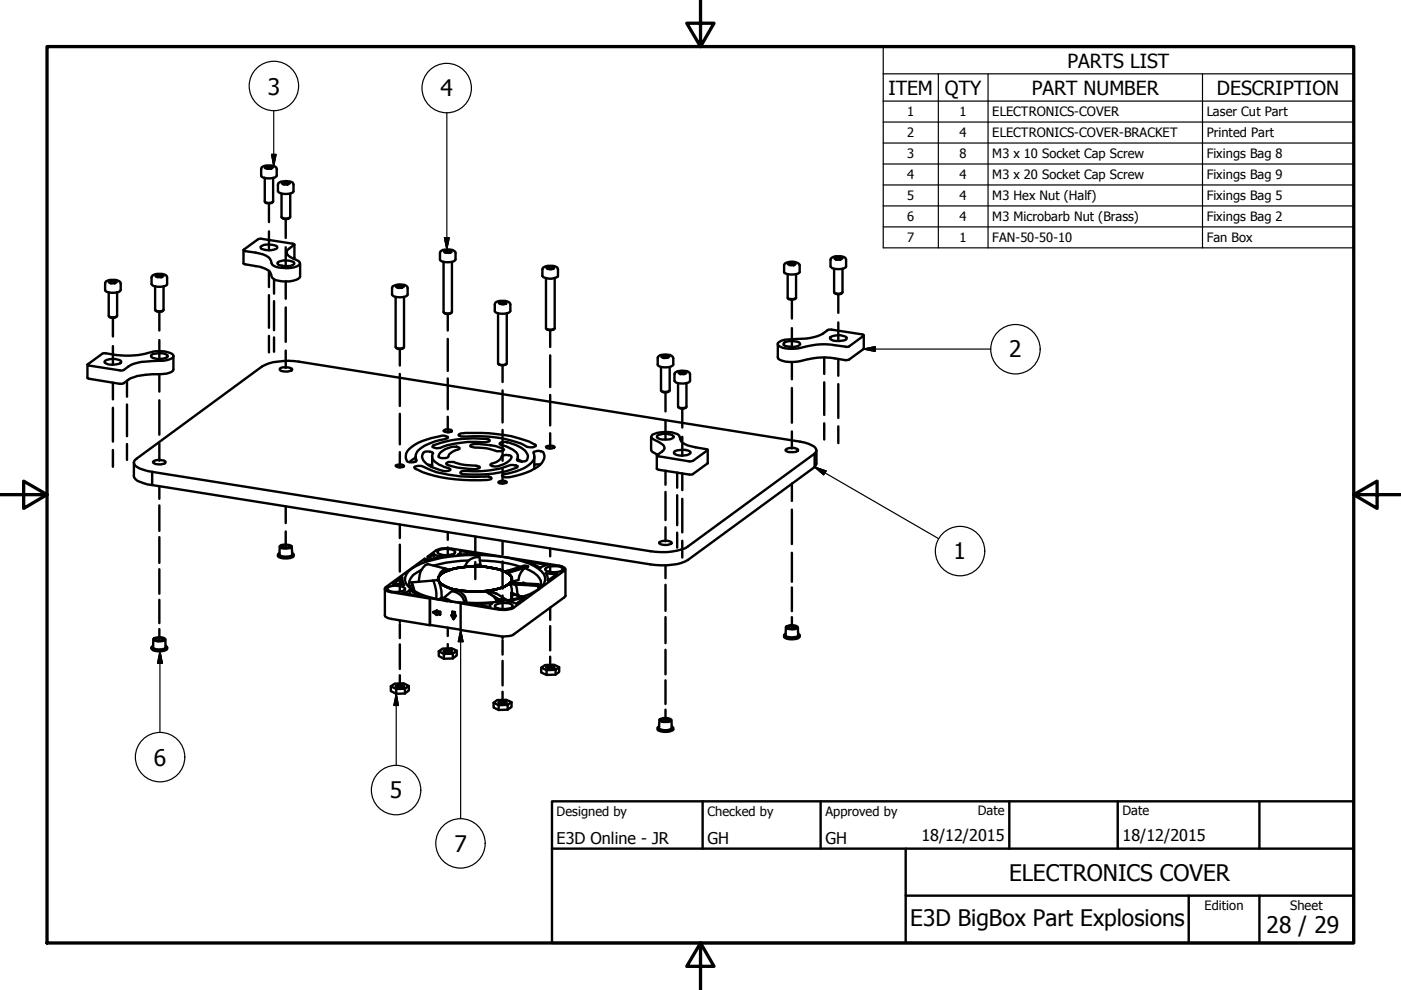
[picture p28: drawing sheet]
<svg xmlns="http://www.w3.org/2000/svg" width="297mm" height="210mm" viewBox="0 0 297 210" stroke-linecap="round" stroke-linejoin="round" font-family="sans-serif">
<defs><g id="words">
<g font-size="4.8">
<text x="56.8" y="20">3</text>
<text x="93.4" y="20.4">4</text>
<text x="214" y="75.8">2</text>
<text x="202.2" y="118.6">1</text>
<text x="32.6" y="162.3">6</text>
<text x="82.7" y="169.3">5</text>
<text x="96.3" y="180.6">7</text>
<text x="213.9" y="186.8">ELECTRONICS COVER</text>
<text x="193" y="196.3">E3D BigBox Part Explosions</text>
<text x="268.5" y="197.8">28 / 29</text>
</g>
<g font-size="4.1">
<text x="226.3" y="14.3">PARTS LIST</text>
<text x="188.4" y="20">ITEM</text>
<text x="200.3" y="20.1">QTY</text>
<text x="218.8" y="20">PART NUMBER</text>
<text x="258" y="20.1">DESCRIPTION</text>
</g>
<g font-size="3.4">
<text x="118" y="178.9">E3D Online - JR</text>
<text x="150" y="178.9">GH</text>
<text x="175" y="178.9">GH</text>
<text x="195.4" y="178.3">18/12/2015</text>
<text x="238" y="178.3">18/12/2015</text>
</g>
<g font-size="2.7">
<text x="192.3" y="24.7">1</text>
<text x="192.3" y="29.1">2</text>
<text x="203.5" y="24.7">1</text>
<text x="203.5" y="29.1">4</text>
<text x="210.4" y="24.7">ELECTRONICS-COVER</text>
<text x="210.4" y="29.1">ELECTRONICS-COVER-BRACKET</text>
<text x="255.8" y="24.7">Laser Cut Part</text>
<text x="255.8" y="29.1">Printed Part</text>
<text x="192.3" y="33.6">3</text>
<text x="203.5" y="33.6">8</text>
<text x="210.4" y="33.6">M3 x 10 Socket Cap Screw</text>
<text x="255.8" y="33.6">Fixings Bag 8</text>
<text x="192.3" y="37.9">4</text>
<text x="203.5" y="37.9">4</text>
<text x="210.4" y="38">M3 x 20 Socket Cap Screw</text>
<text x="255.8" y="38">Fixings Bag 9</text>
<text x="192.3" y="42.4">5</text>
<text x="192.3" y="46.9">6</text>
<text x="203.5" y="42.4">4</text>
<text x="203.5" y="46.8">4</text>
<text x="210.4" y="42.5">M3 Hex Nut (Half)</text>
<text x="210.4" y="46.9">M3 Microbarb Nut (Brass)</text>
<text x="255.8" y="42.5">Fixings Bag 5</text>
<text x="255.8" y="46.9">Fixings Bag 2</text>
<text x="192.3" y="51.3">7</text>
<text x="203.5" y="51.3">1</text>
<text x="210.4" y="51.3">FAN-50-50-10</text>
<text x="255.8" y="51.3">Fan Box</text>
<text x="118" y="173">Designed by</text>
<text x="150" y="173">Checked by</text>
<text x="175" y="173">Approved by</text>
<text x="207.3" y="172.9">Date</text>
<text x="238" y="172.9">Date</text>
<text x="255.4" y="193">Edition</text>
<text x="273.6" y="193">Sheet</text>
</g>
</g></defs>
<!-- layer: Title (ISO) -->
<g fill="none" stroke="#000" stroke-width=".51">
<path d="M57 43.2v3.9M57 49.1v4M57 57.4v3.5M58.1 59.2v3.1M60.6 46.5v4M60.6 52.4v4M60.6 59.7v3.6M23.9 67.4v3.9M23.9 73.4v3.9M33.8 66.1v4M33.8 72.1v4M33.8 79.3v3.7"/>
<path d="M57 62.6v6.9M57 71.2v3.5M58.1 63.9v6.1M58.1 71.5v3.1M60.6 65.2v7.3M60.6 74.3v3.7M84.8 79.3v6.8M84.8 74v3.5M94.9 71.9v6.7M94.9 66.6v3.5M106.6 77.4v3.6M116.6 75.3v6.8"/>
<path d="M116.6 70v3.6M167.9 63.5v4M167.9 69.6v4M167.9 76.8v3.6M174.8 75.8v3.5M177.7 62.4v3.9M177.7 68.4v3.9M177.7 76.1v3.6M23.9 81.1v3.6M23.9 86.5v7.1M23.9 95.4v3.6M26.9 80.7v3.4"/>
<path d="M26.9 85.8v6.7M26.9 94.1v3.4M33.8 84.9v7.3M33.8 94v3.7M84.8 87.7v6.5M84.8 95.9v3.2M94.9 80.2v6.6M94.9 88.4v3.3M106.6 82.8v6.8M106.6 91.2v6.5M106.6 99.3v3.2M116.6 83.7v6.5"/>
<path d="M116.6 91.9v3.2M141.1 83.2v4M141.1 89.2v4M141.1 99.8v3M144.7 86.6v4M144.7 92.6v4M167.9 82.3v7.3M167.9 91.5v3.6M174.8 81.1v6.9M174.8 89.8v3.4M177.7 81.4v7.2M177.7 90.4v3.6"/>
<path d="M33.8 103.1v2.7M33.8 107.2v5.4M33.8 113.9v5.5M60.6 107.4v3.5M60.6 112.7v3.5M84.8 111.2v2.9M84.8 115.5v5.7M94.9 112.8v1.7M94.9 116v1.7M100.8 113.8v3.6M100.8 119.2v3.6M106.6 114.7v2.9"/>
<path d="M106.6 119v5.8M116.6 116.3v1.7M116.6 119.6v1.7M141.1 104.3v6M141.1 111.8v3M141.1 119.9v2.7M143.6 100.2v3.2M143.6 105v6.4M143.6 112.9v3.2M144.7 100.4v3.5M144.7 105.8v7.1M144.7 114.7v3.5"/>
<path d="M167.9 117.2v6.2M167.9 102.5v3.7M167.9 108v7.4M33.8 120.7v5.2M33.8 127.2v4.9M33.8 133.4v2.5M84.8 132.3v3M84.8 122.6v2.8M84.8 131.5v.4M84.8 136.6v5.2M94.9 133.1v1.7M94.9 136.6v1.7"/>
<path d="M106.6 135.7v3.1M106.6 126.3v2.8M106.6 135v.4M116.6 128.8v2.6M116.6 132.8v5.1M116.6 139.2v2.6M141.1 137.8v5.2M141.1 124v5.5M141.1 130.8v5.6M167.9 124.6v5M167.9 130.8v2.5M84.8 143.2v2.6"/>
<path d="M106.6 140.1v5.2M106.6 146.7v2.6M141.1 144.2v5.1M141.1 150.5v2.5"/>
</g>
<!-- layer: Tweak Trail (ISO) -->
<g fill="none" stroke="#000" stroke-width=".51">
<path d="M55.6 35.4a3.1 3.1 0 0 1 3 .2l.1 1.6a2.56 2.56 0 0 1-2.9 .4l-.4-.4v-1.4zM56.1 37.7v5a1.36 1.36 0 0 0 1.8 0v-5M56.5 35.3v.4M57.3 35.3h-.8l-.4 .3 .5 .2h.9l.3-.3-.5-.2v.5M59.2 38.7l1.4-.3a1.66 1.66 0 0 1 1.6 .5v1.6a2.5 2.5 0 0 1-2.8 .4l-.5-.4v-1.3zM60.1 38.6v.5M61 38.6h-.9l-.3 .3 .5 .3 .8-.1 .4-.3-.5-.2v.5M22.5 59.7a3.1 3.1 0 0 1 3 .2l.1 1.6a2.56 2.56 0 0 1-2.9 .4l-.4-.4v-1.4zM23.4 59.6v.4M24.3 59.5l-.9 .1-.3 .3 .5 .2 .8-.1 .4-.2-.5-.3v.5M32.4 58.4a2.94 2.94 0 0 1 3 .2v1.6a2.56 2.56 0 0 1-2.9 .4l-.4-.4v-1.4zM33.3 58.3v.4"/>
<path d="M34.2 58.3h-.9l-.3 .3 .4 .2h.9l.4-.3-.5-.2v.5M51.6 53.1v2.8l.4 .1a11.2 11.2 0 0 1 4.9 1.3l.6 .8a1.48 1.48 0 0 0 1.6 1.4l.8 .2a5.1 5.1 0 0 0 3.6-.8l.1-.3v-2.7M51.7 52.9l3-2.2 .5-.1 6.8 1.1 .4 .2-1.1 .8a.86 .86 0 0 0-.5 .8 .86 .86 0 0 0 .5 .8l2.1 1.1 .2 .3a1.06 1.06 0 0 1-1.2 1 7.9 7.9 0 0 1-4.4-.3l-.4-.5a2.57 2.57 0 0 0-2.5-2.1l-3.1-.6h-.2zM55.2 52.3a3.8 3.8 0 0 1 3.5-.1l.1 .2a2.67 2.67 0 0 1-3 .5l-.4-.2zM56.2 42.8a1.41 1.41 0 0 0 1.6 0M58.9 55.7l.2-.2a4.3 4.3 0 0 1 3.1 0l.2 .3a1.25 1.25 0 0 1-1.3 .6h-.6a1.9 1.9 0 0 1-1.7-.5zM59.7 41.1v4.9l.7 .3h.8l.3-.3v-4.9M59.8 46.1l.7 .4 .6-.1 .4-.3M62.4 51.9v2.7l-.2 .2M93.5 53.2a2.85 2.85 0 0 1 3 .2l.1 1.6a2.56 2.56 0 0 1-2.9 .4l-.4-.4v-1.4zM94 55.5v10.6a1.36 1.36 0 0 0 1.8 0v-10.6M94.7 53.1v.5"/>
<path d="M95.6 53.1h-.9l-.6 .1 .2 .4h.8l.7-.2-.2-.3v.4M115.3 56.7a2.94 2.94 0 0 1 2.9 .2l.1 1.6a1.97 1.97 0 0 1-1.9 .6 1.74 1.74 0 0 1-1.4-.6v-1.4zM115.8 59v10.6l.7 .3 1.1-.3v-10.6M116.5 56.6v.5M117.3 56.6h-.8l-.7 .1 .2 .3 .8 .1 .7-.2-.2-.3v.3M166.4 55.9a2.35 2.35 0 0 1 3.1 .3v1.5a3.3 3.3 0 0 1-3.2 .2l-.1-1.7zM167 58.1v5.1l.7 .2 .8-.1 .3-.1v-5.1M167.4 55.7v.5M168.3 55.7h-.9l-.4 .3 .5 .2h.9l.3-.3-.4-.2v.5M176.3 54.6a2.94 2.94 0 0 1 3 .2l.1 1.7a2.56 2.56 0 0 1-2.9 .4l-.4-.4v-1.4zM176.8 57v4.9a1.36 1.36 0 0 0 1.8 0v-4.9M177.2 54.6v.4"/>
<path d="M178.1 54.5l-.9 .1-.3 .2 .5 .3 .8-.1 .4-.2-.5-.3v.5M18.5 77.3l3.3-2.4a24.6 24.6 0 0 0 8.9 .1 7 7 0 0 1 5.9 .2l.2 .2a1.28 1.28 0 0 1-1.4 1l-3.1 .2a8.8 8.8 0 0 0-6.1 1.9l-.5 .1-6.8-1.1zM22.3 76.5l.4-.2a3.5 3.5 0 0 1 3 .3v.1a3.1 3.1 0 0 1-3.2 .4l-.3-.2zM23.1 61.9v5.1a1.36 1.36 0 0 0 1.7 0v-5.1M23.1 67.1l.6 .3 .7-.1 .4-.2M32.1 75.2l.9-.2a3.4 3.4 0 0 1 2.6 .3v.2a3.2 3.2 0 0 1-3.5 .2zM32.9 60.7v5a1.36 1.36 0 0 0 1.8 0v-5M33 65.8l.6 .3a.84 .84 0 0 0 1-.3M36.8 75.5v2.8a1.54 1.54 0 0 1-1.5 .9l-3 .1a9.4 9.4 0 0 0-6.3 2l-.6 .1-6.8-1.2-.1-2.9M59.3 78.2a2.54 2.54 0 0 1 2.7 .1 2.19 2.19 0 0 1-2.7 .1zM83.2 60.8a2.73 2.73 0 0 1 3.2 0v1.7a2.56 2.56 0 0 1-2.9 .3l-.4-.3zM83.9 63v10.6a1.36 1.36 0 0 0 1.8 0v-10.6"/>
<path d="M83.9 73.7l.7 .3a.97 .97 0 0 0 1-.3M84.3 60.6v.4M85.2 60.5l-.9 .1-.4 .2 .6 .3 .8-.1 .4-.3-.5-.2v.6M94.1 66.3a1.19 1.19 0 0 0 1.7 0M105.1 64.1a3.1 3.1 0 0 1 3 .2l.1 1.6a2.56 2.56 0 0 1-2.9 .4l-.4-.4v-1.3zM105.6 66.4v10.7l.7 .3 .8-.1 .3-.2v-10.7M105.7 77.2l.7 .2 1-.2M106.4 64v.5M107.2 64h-.8l-.7 .2 .2 .2 .8 .2 .7-.2-.2-.4v.4M115.8 69.7l.7 .3 .7-.1 .3-.2M139.5 75.7a2.64 2.64 0 0 1 3.1 0l.1 .2v1.4a2.91 2.91 0 0 1-3.2 .2zM140.1 77.8v5l.7 .3 .8-.1 .4-.2v-5"/>
<path d="M140.5 75.4v.5M141.4 75.3l-.9 .1-.3 .3 .5 .2h.9l.3-.3-.5-.3v.6M143.2 79a2.85 2.85 0 0 1 3 .1l.1 1.6a2.56 2.56 0 0 1-2.9 .4l-.4-.4v-1.4zM144.3 78.8v.5M145.2 78.8h-.9l-.5 .2 .3 .3h.9l.5-.2-.3-.3v.5M164.9 72.7a3.5 3.5 0 0 1 2.9-.8 14 14 0 0 0 6.1-.9l1.7-1.1h.7l6.5 1 .3 .2-3.1 2.3-.5 .2a18.9 18.9 0 0 0-10.4 .3h-.8a5.7 5.7 0 0 1-3.3-.6zM166.2 72.7a3.4 3.4 0 0 1 3.4 .1l.1 .2a3.3 3.3 0 0 1-3.6 .1zM167.1 63.2l.1 .2 .5 .1h.6l.4-.3M176.1 71.5a3.8 3.8 0 0 1 3.4 0v.3a3.4 3.4 0 0 1-3.2 .2l-.3-.3zM176.9 62.1l.6 .3a.97 .97 0 0 0 1.1-.3M183.1 71.1v2.8l-3.1 2.3-.5 .2a19.1 19.1 0 0 0-10.5 .3 5.5 5.5 0 0 1-4-.7l-.1-3.1M28.4 98.1v2.8a1.78 1.78 0 0 0 1.4 1.3l1.5 .5 1 .1"/>
<path d="M32.4 97.9a2.58 2.58 0 0 1 2.7-.1v.2a2.19 2.19 0 0 1-2.7 .1zM83.9 98.7l.2-.1a1.58 1.58 0 0 1 1.6 .2 1.3 1.3 0 0 1-1.8-.1zM86.7 95.2a13.1 13.1 0 0 1 6.7-2.8 1.81 1.81 0 0 1 1.6 .3l-.4 .3a12.4 12.4 0 0 0-6.1 2.7 1.87 1.87 0 0 0-.2 1.9 1.61 1.61 0 0 1-2.1 0 2.05 2.05 0 0 1 .5-2.4zM87.9 99l1.3-.2a27.5 27.5 0 0 0 13.8 2.3l1.1 .1v.4a33.1 33.1 0 0 1-13.4-1.1l-2.6-1.1-.3-.3zM88.1 97l-1.3 1M88.1 96.8v1.1M89.7 96a1.91 1.91 0 0 1 2.1 .1 1.44 1.44 0 0 0 .8 2.1l1.5 .8 1 .2 .4 .4a2.48 2.48 0 0 1-2 .1l-.7-.2a4.1 4.1 0 0 1-3.3-2.6zM90.7 98.5l.9 .2M91.6 96.8v2.2M91.9 94.4a25.8 25.8 0 0 1 11.8-1.2l.1 .4-.5 .1a28.5 28.5 0 0 0-9.7 1.1 1.78 1.78 0 0 1-1.9-.1zM93.5 95.9a4 4 0 0 1 3.8-1l.1 .3a4.2 4.2 0 0 0-2.3 1.4v.1a1.57 1.57 0 0 1-2 .2h-.1v-.3zM94 91.3a1.51 1.51 0 0 1 1.8 0 1.3 1.3 0 0 1-1.8 0z"/>
<path d="M94.6 98.2a2.82 2.82 0 0 1 2.5 .1l1.5 .3 2.5 .2a.49 .49 0 0 1 .6 .4l-.1 .1a13.6 13.6 0 0 1-6.7-.8h-.2zM97.3 92.1l.4-.2a28 28 0 0 1 7.6 .1 20 20 0 0 1 8.2 2.3l.1 .2a1.93 1.93 0 0 1-2.2 0 26.6 26.6 0 0 0-12.8-1.9l-1.3-.2zM99.8 94.4l.1-.1a8.7 8.7 0 0 1 4 .1l2.6 .6 .4 .3a2.41 2.41 0 0 1-2.3 .1l-1.5-.4-2.8-.2-.5-.1zM103.9 98.5l.4-.2a2.74 2.74 0 0 0 2.2-1.7 2.23 2.23 0 0 1 2 .2 3 3 0 0 1-2.7 2 1.86 1.86 0 0 1-1.9-.3zM106 94l.2-.2a6 6 0 0 1 5.6 2.5 1.08 1.08 0 0 1 0 1.2 1.08 1.08 0 0 1-1.2 .4l-1-.4a1.47 1.47 0 0 0-.8-2.1l-1.5-.7-1.2-.4-.2-.2zM109.8 97.4l.9 .5M109.8 96.8v.9M113.3 96.8v2.6M114.6 98.5l-1.3 .1M115.8 94.7l.5-.2a1.31 1.31 0 0 1 1.3 .3 1.63 1.63 0 0 1-1.8 .1zM138 92.6v2.8a1.93 1.93 0 0 0 1.4 1M138.3 92.2a6.6 6.6 0 0 1 5.7 .1l.1 .3a2.03 2.03 0 0 0 1.8 1.9l4.2 .8-3.2 2.4-.5 .1-7.1-1.2 1.1-.9a.8 .8 0 0 0 .3-1.2l-2.4-1.5-.2-.3z"/>
<path d="M139.3 92.4a3.3 3.3 0 0 1 3.6 .2 1.25 1.25 0 0 1-1.4 .6 2.75 2.75 0 0 1-2.2-.5zM140.2 82.9l.7 .3h.6l.4-.3M142.9 95.8a3.2 3.2 0 0 1 3.5 .1 1.25 1.25 0 0 1-1.3 .7 2.55 2.55 0 0 1-2.2-.6zM143.8 81.3v4.9a1.19 1.19 0 0 0 1.4 .3l.3-.1v-.2v-4.9M143.8 86.3l.7 .3a.97 .97 0 0 0 1-.3M150.1 95.3v2.9l-3.4 2.4-7.1-1-.3-.2v-2.8M166.6 95.3a2.36 2.36 0 0 1 2.6 .1 2.3 2.3 0 0 1-2.6 .1zM172.7 96.2l.4-.7a2.02 2.02 0 0 0-1.7-1.4l-1.8-.5-106.2-16.9a13.4 13.4 0 0 0-7.8 1l-26.6 19.6a.88 .88 0 0 0-.4 1.4 6.6 6.6 0 0 0 3.7 1.3M173.1 95.5v2.8l-.4 .7M32.3 100l105.6 16.9a14.3 14.3 0 0 0 7.4-.7l27.4-20v2.8l-26.8 19.7a13.2 13.2 0 0 1-8 1l-105.6-16.9M32.3 100v2.8M58.9 117.6v.3a3.3 3.3 0 0 0 3.3 .2v-.5"/>
<path d="M59.2 117.3l-.2 .3a2.83 2.83 0 0 0 3.2 0v-.2l-.3-.1M59.3 115.9l-.1 1.7a2.32 2.32 0 0 0 2.8 0l-.2-1.7M59.4 115.7a2.64 2.64 0 0 1 2.4 .1l-.1 .4h-.5a1.93 1.93 0 0 1-1.9-.3zM59.8 115.8l.7-.2a.82 .82 0 0 1 1 .3 1.52 1.52 0 0 1-1.7 .1l-.1-.1zM90.4 118.7v.1M90.7 118v.7M91.2 118.1v.5M92 117.5l.5 .3 1.4 .2-3.9 1 .4-.3-.1-.2h-.3l-8.4 6.2v.3l.3 .3 .5 .1 8.8 1.4M92 117.5l-.8 .6-.5-.1a5 5 0 0 1 4.9-1.7l22.9 3.6a1.2 1.2 0 0 1 1.3 .8l-10.8 8.1a4.7 4.7 0 0 1-3.2 .5l-10.1-1.8M92 117.5v.9M92.9 116.7a3.8 3.8 0 0 1 3.6 .2v.2a1.71 1.71 0 0 1-1.7 .6 2.28 2.28 0 0 1-2.1-.7zM97.5 116.8l4.2 .7-4.7 .1 .6-.5z"/>
<path d="M97.6 117.1v.5M97.7 100l.6-.1a22.6 22.6 0 0 0 10-1.3l1.2 .1 .2 .3a23.8 23.8 0 0 1-11.8 1.5l-.2-.1zM99.4 118.8l-4.8 .5-2.7 .6M101.7 118.8l3.2 .2a23.8 23.8 0 0 1 5.5 1.2M101.9 119.7v.4a19.1 19.1 0 0 0-6.6 .8M101.9 119.7l-.2-1.6a2.85 2.85 0 0 0-3.1 2.1M101.9 119.7l-.9 .1-.9 .3M105.7 102.2a1.68 1.68 0 0 1 1.7 0 1.38 1.38 0 0 1-1.7 0zM106.4 100.8l.5-.2a11.8 11.8 0 0 0 5.7-2.5 1.75 1.75 0 0 0 .5-2.1l.1-.2a1.84 1.84 0 0 1 2 .2 2.04 2.04 0 0 1-.7 2.6 12 12 0 0 1-7.5 2.6l-.5-.2zM111.9 119.1l4.2 .7-.7 .1-.8 .5zM139.8 115l.2-.2a2.26 2.26 0 0 1 2.4 .3 2.19 2.19 0 0 1-2.6 .1zM32.1 137.3v.2a2.56 2.56 0 0 0 3 .4l.3-.2v-.4"/>
<path d="M32.4 136.9l-.3 .4a2.94 2.94 0 0 0 3.3 0l-.3-.4M32.5 135.5l-.1 1.8a1.32 1.32 0 0 0 1.4 .4 1.32 1.32 0 0 0 1.3-.4v-1.8M32.6 135.4l.4-.2a2.41 2.41 0 0 1 2.1 .3 .99 .99 0 0 1-1.2 .5 1.56 1.56 0 0 1-1.4-.5zM33 135.4a1.57 1.57 0 0 1 1.7 .2 1.68 1.68 0 0 1-1.8 0zM81.6 124.9v5.6a1.5 1.5 0 0 0 1.4 .7l14.7 2.3M82.2 124.6a3.9 3.9 0 0 1 3.7 .1v.2a3.2 3.2 0 0 1-3.5 .3l-.4-.4zM83.4 123.9l1.9-1.5 .1 1.1 .3 .6-.7-.2zM85.3 122.8v1.1M85.3 125.8l1.3-.4 .3-.3 .7 .5 1.9 .8zM86.6 121.1a11.3 11.3 0 0 1 5.5-2.4 37.1 37.1 0 0 1 20 .8 5.8 5.8 0 0 1 3.5 2.9 2.54 2.54 0 0 1-1.3 2.5 18 18 0 0 1-7.7 2.5 36.3 36.3 0 0 1-17.5-1.4 5.4 5.4 0 0 1-3.1-2.4 2.23 2.23 0 0 1 .6-2.5zM86.9 125.1v.9M87.2 123.5l.4 1.7"/>
<path d="M87.2 123.5l.7 1.8M89.3 120.8a4.1 4.1 0 0 0-2.5 2.4l-.1 .5 .6 1.3M91.1 126.9v5.7M91.2 126.8l2.1 .4M91.2 126.8v5.7M91.8 123.1a7.3 7.3 0 0 1 .7 3.9M91.8 123.1l-4.6 .4M91.8 129.8l.8-.3v.1l.7 .2v.5l-.7-.1v.2zM92.6 129.6h.1M92.6 129.4v.2l.7 .1v.6M92.6 130.2v.2M92.6 129.4l-.8 .4"/>
<path d="M92.6 129.4v.1M92.9 122.8v.2M93 123a4.8 4.8 0 0 0 3.3 2M93 123v.2a9.1 9.1 0 0 1 .7 3.5l-.7 .4M93 123h.1M93 123l-1.2 .1M93 138.1l.9-.6 1.9-.1 1 .6-.8 .6-1.9 .1zM93.3 129.7v.1M94 126.8l.8 .7M94 126.8l1 .3 .7 .4M94 138a1.4 1.4 0 0 1 1.8 0 1.33 1.33 0 0 1-1.8 0zM94.1 138.7v1"/>
<path d="M94.3 138.3l-.1-.2a1.18 1.18 0 0 1 1.4 0v.2M94.4 120.6l-3.7-1a3.6 3.6 0 0 0-1.9 3.8M94.4 120.6a3 3 0 0 0-1.6 2.4M94.4 120.6l1 .2-.1 .1M95.3 120.9a3.1 3.1 0 0 0-2.3 1.7v.4M95.8 125.3a3 3 0 0 1 2.7 2.5M95.8 125.3l-1.8 1.5M95.9 129.7l.6 .1v.7h.1l-.5 .8M95.9 129.7l.5 .1v.7l.2 .1-.5 .7-.4-.8h.2zM95.9 130.4l-.2 .1M96 138.6v1M96.5 125l4.3 .4 2.3-.1"/>
<path d="M96.5 125a2.82 2.82 0 0 1 2.4 2.8M96.5 125l-.2-.1-.5 .4M96.5 129.8h-.1M96.5 130.5h-.1M96.6 130.5v.1M96.8 138v1l-.8 .6-1.9 .1-1.1-.6v-1M99.7 128.1l4.7-.2-.4 .2-.1 .6zM101.9 120.1l2.1 .3a8.3 8.3 0 0 1 3.4 1M103.1 125.3l2.7 1.9M103.1 125.3h.1M103.1 125.3l.5 .4M103.2 125.3h.9l1.1 .6"/>
<path d="M103.6 125.7a2.5 2.5 0 0 1 1.7 .2l2.3 1.4a2.26 2.26 0 0 0-1.8-.2M103.6 125.7l2.2 1.4M103.8 128.5v.2M104.7 126.5l.6 1.1M104.9 128.4a3.7 3.7 0 0 1 3.7-.1l.1 .3a3.7 3.7 0 0 1-3.7 .1zM105.3 126.9l.5 .6M105.8 127.2l.8 .2M105.8 127.1v.1M107.4 121.4a1.38 1.38 0 0 1 1 1.9l-.3 .4M107.6 127.5l3.8-.9-1.9 1.4zM107.9 121.4l-.2 .2M108 123.9l.3 .2 .2 1.5"/>
<path d="M108 123.9h1.2M108.1 123.7l.2-.2 5.8 .4M108.1 123.7l-.1 .2M108.4 121.1l-.5-.1-.9 .2M108.4 121.1l-1 .3M108.5 125.6v1.4M108.5 122.8v.7M108.5 125.6l1.2 .7M109.2 123.8l-1.2-.1a10.3 10.3 0 0 1-4.8 1.6M109.2 123.9l.4 1 .1 1.4M109.2 123.9l4.5 .3M109.2 123.8l4.5 .3"/>
<path d="M109.3 126.1l-.8 .1M109.4 123.6l-.2 .2M109.7 126.3l1.3 .2M111.1 123.7l-.2-.2 .4 .2M111.3 120.4a5.8 5.8 0 0 1 3.4 2.8v.6l-.6 1.2M111.4 120.3a3.7 3.7 0 0 0-1.5 2.7l-1.4 .4M112 120.1l-.8-.2-3.8 1.2M112 120.1l-4.4 1.4M112 120.1l-3.6 1M113.7 124.2a.59 .59 0 0 1 .5 .7M113.7 124.1l.5-.2 .1 .8M113.7 124.1v.1"/>
<path d="M115.6 120.6a3.7 3.7 0 0 1 3.7-.1l.1 .2a3.7 3.7 0 0 1-3.8 .2zM115.7 121.5l2.4 .2-2 1.4-.1-1.1zM116.2 122.8v.3M119.9 120.7l-.1 5.8-10.8 8a4.3 4.3 0 0 1-3.2 .3l-8.1-1.2v-5.7M166.2 134.7v.3a2.56 2.56 0 0 0 3 .4l.3-.4v-.3M166.6 134.3l-.4 .5a3.3 3.3 0 0 0 3.3 0l-.3-.5M166.6 133v1.7a1.17 1.17 0 0 0 1.3 .5 1.17 1.17 0 0 0 1.3-.5v-1.7M166.8 132.8a2.3 2.3 0 0 1 2.3 .1v.2a2.4 2.4 0 0 1-2.4 .1zM167.1 132.9a1.32 1.32 0 0 1 1.7 .2l-.2 .1a1.58 1.58 0 0 1-1.6-.2zM82.9 145.5l.8-.6h1.9l1.1 .6-.8 .5-1.9 .1zM83.9 145.5a1.42 1.42 0 0 1 1.8 .1l-.7 .2a1.05 1.05 0 0 1-1.1-.3zM84 146.1v1"/>
<path d="M84.1 145.7l-.1-.1a1.27 1.27 0 0 1 1.5 0l-.1 .1M85.9 146v1M86.7 145.5v.9l-.8 .6-1.9 .1-1.1-.6v-1M104.6 149l.8-.6h1.9l1.2 .5-.9 .6h-1.9zM105.7 148.9a1.51 1.51 0 0 1 1.7 0 1.23 1.23 0 0 1-1.7 0zM105.7 149.5v1M105.9 149.2l-.1-.1a1.18 1.18 0 0 1 1.5 0l-.1 .1M107.6 149.5v1M108.5 148.9v1l-.9 .6h-1.9l-1.1-.5v-1M114.7 141.6l.9-.6 1.9-.1 1.1 .5-.8 .6-1.9 .1zM115.9 141.3l.7-.1 .9 .2a1.19 1.19 0 0 1-1.7 .1zM115.9 142.1v1"/>
<path d="M116 141.7v-.3l.6-.1 .7 .1v.3M117.8 142v1M118.6 141.4v1.1l-.8 .5-1.9 .1-1.2-.5v-1M139.4 154.3v.4a1.83 1.83 0 0 0 2 .5 1.81 1.81 0 0 0 1.3-.5v-.4M139.8 154l-.4 .2v.2a2.83 2.83 0 0 0 3.3 0l-.3-.4M139.8 152.7l-.1 1.6a2.09 2.09 0 0 0 2.7 0v-1.6M139.9 152.5a2.64 2.64 0 0 1 2.4 .1v.2a2.64 2.64 0 0 1-2.4 0zM140.3 152.6l.6-.2 1 .2-.1 .3h-.4a1.31 1.31 0 0 1-1.3-.2z"/>
</g>
<g fill="#000">
<circle cx="109.2" cy="98.7" r=".25"/>
<circle cx="94" cy="126.8" r=".25"/>
<circle cx="95.3" cy="120.9" r=".25"/>
<circle cx="95.4" cy="120.8" r=".25"/>
<circle cx="101.7" cy="120.1" r=".25"/>
<circle cx="101.9" cy="120.1" r=".25"/>
<circle cx="105.5" cy="127.1" r=".25"/>
<circle cx="107.4" cy="121.4" r=".25"/>
<circle cx="107.5" cy="121.4" r=".25"/>
<circle cx="108" cy="123.9" r=".25"/>
<circle cx="109.3" cy="124" r=".25"/>
<circle cx="109.7" cy="126.1" r=".25"/>
</g>
<!-- layer: Border (ISO) -->
<g fill="none" stroke="#000" stroke-width=".25">
<path d="M187.3 15.7v-5.8h99.7v5.8M187.3 15.7h99.7v5.7M187.3 15.7v36.8h99.7v-31.1M198.9 15.7v36.8M209.5 15.7v36.8M255 15.7v36.8M57.6 32.7h.9l-.5 2.5zM58 23.5v11.7M94.7 23.9v29M187.3 21.4h99.7M187.3 25.9h99.7M187.3 30.3h99.7"/>
<path d="M187.3 34.8h99.7M187.3 39.2h99.7M94.2 50.4h1l-.5 2.5zM187.3 43.7h99.7M187.3 48.1h99.7M183.1 74l2.4-.5v1zM183.1 74h27M172.7 99l2.4 .9-.5 .8zM172.7 99l26.3 15.2M33.9 138.1l.5 2.5h-1zM33.9 138.1v17.2M97.7 133.6l.5 2.5h-1z"/>
<path d="M97.7 133.6v40M84 147.1l.5 2.5h-1zM84 147.1v15.2"/>
<circle cx="58.1" cy="18.2" r="5.2"/>
<circle cx="94.7" cy="18.7" r="5.2"/>
<circle cx="215.3" cy="74" r="5.2"/>
<circle cx="203.5" cy="116.8" r="5.2"/>
<circle cx="33.9" cy="160.5" r="5.2"/>
<circle cx="84" cy="167.5" r="5.2"/>
<circle cx="97.6" cy="178.8" r="5.2"/>
</g>
<!-- layer: Visible (ISO) -->
<path d="M148.5 -.1v10l-2.9-5h5.8l-2.9 5M10 9.9h277v190h-277zM0 104.9h10l-5-2.9v5.8l5-2.9M287 104.9l5 2.9v-5.8l-5 2.9h10M148.5 199.9l2.9 5h-5.8l2.9-5v10" fill="none" stroke="#000" stroke-width=".7"/>
<!-- layer: Symbol (ISO) -->
<path d="M117 169.9h170v30h-170zM117 179.9h170M149 169.9v10M174 169.9v10M192 179.9v20M214 169.9v10M237 169.9v10M267 169.9v10M192 189.9h95M252 189.9v10M267 189.9v10" fill="none" stroke="#000" stroke-width=".51"/>
<!-- layer: Border (ISO) -->
<g fill="#000" stroke="#000" stroke-width=".25">
<path d="M57.6 32.7l.4 2.5zM57.6 32.7h.9l-.5 2.5zM94.2 50.4l.5 2.5zM94.2 50.4h1l-.5 2.5zM183.1 74l2.4-.5zM183.1 74l2.4-.5v1zM172.7 99l2.4 .9zM172.7 99l2.4 .9-.5 .8zM97.7 133.6l.5 2.5zM97.7 133.6l.5 2.5h-1zM33.9 138.1l.5 2.5zM33.9 138.1l.5 2.5h-1z"/>
<path d="M84 147.1l.5 2.5zM84 147.1l.5 2.5h-1z"/>
</g>
<use href="#words"/>
</svg>
